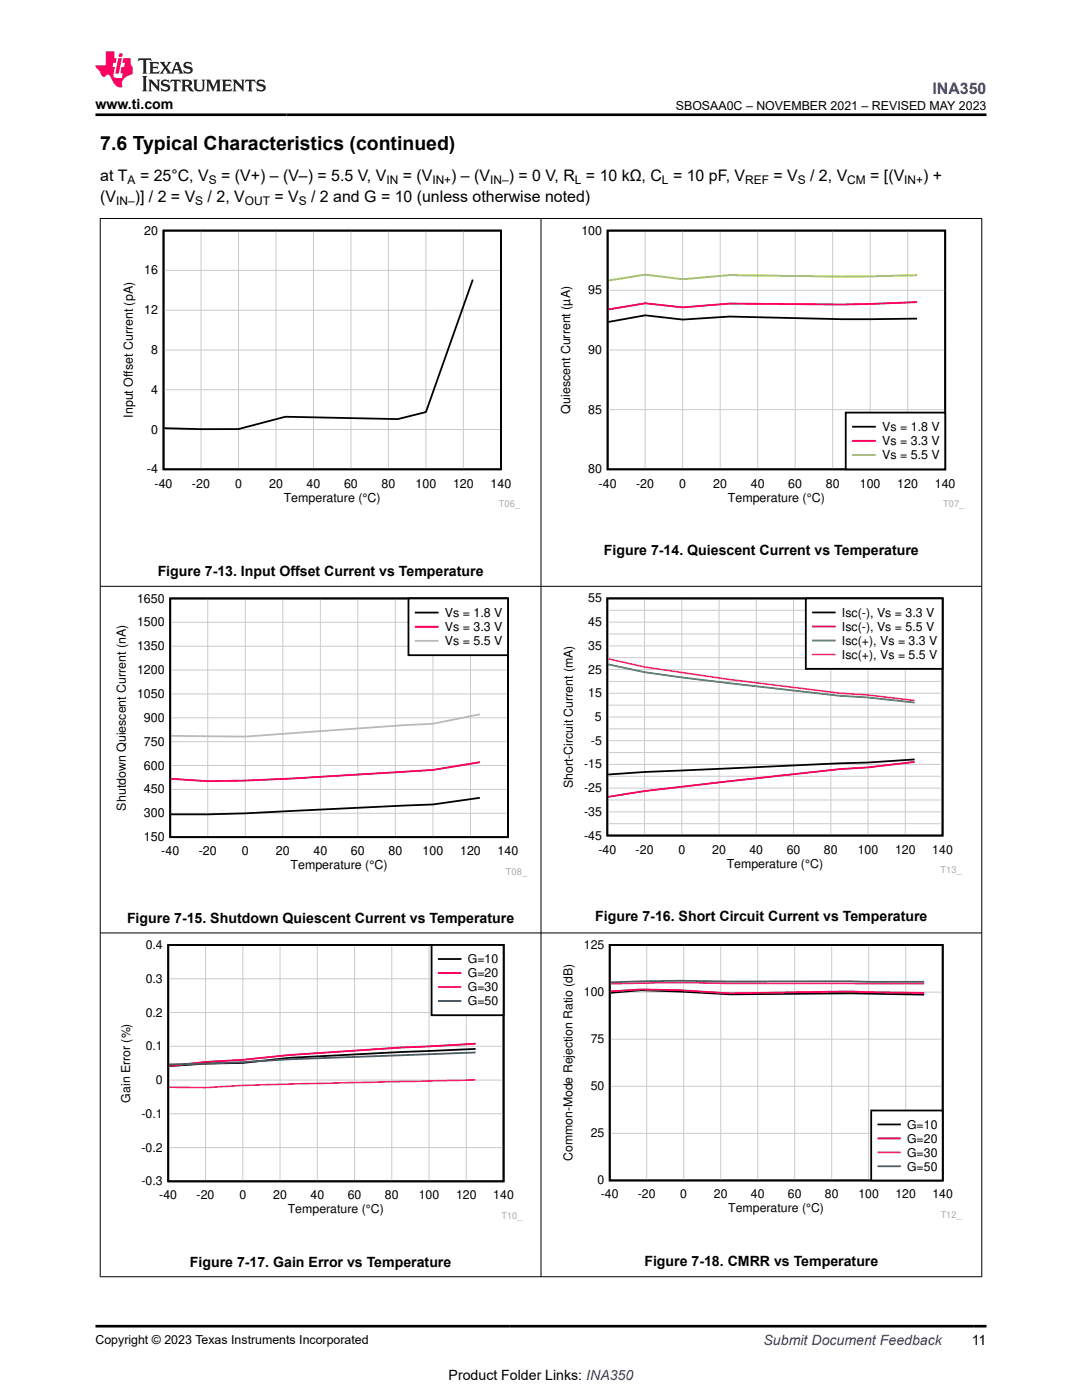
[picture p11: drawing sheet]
<svg xmlns="http://www.w3.org/2000/svg" width="216mm" height="279mm" viewBox="0 0 216 279" stroke-linecap="round" stroke-linejoin="round" font-family="sans-serif">
<defs><g id="words">
<text font-size="3.9" x="20" y="29.9">7.6 Typical Characteristics (continued)</text>
<text font-size="3.2" fill="#00f" x="186.1" y="18.7">INA350</text>
<g font-size="3.2">
<text x="20" y="36.1">at T</text>
<text x="20" y="40.3">(V</text>
<text x="26.9" y="40.3">)] / 2 = V</text>
<text x="27.9" y="36.1">= 25°C, V</text>
<text x="41.4" y="40.3">/ 2, V</text>
<text x="44.1" y="36.1">= (V+) – (V–) = 5.5 V, V</text>
<text x="54.8" y="40.3">= V</text>
<text x="62.1" y="40.3">/ 2 and G = 10 (unless otherwise noted)</text>
<text x="80.4" y="36.1">= (V</text>
<text x="90" y="36.1">) – (V</text>
<text x="101.5" y="36.1">) = 0 V, R = 10 kΩ, C = 10 pF, V</text>
<text x="154.3" y="36.1">= V</text>
<text x="161.7" y="36.1">/ 2, V</text>
<text x="173.6" y="36.1">= [(V</text>
<text x="184.2" y="36.1">) +</text>
</g>
<g font-size="2.8">
<text x="19" y="21.8">www.ti.com</text>
<text x="120.5" y="110.8">Figure 7-14. Quiescent Current vs Temperature</text>
<text x="31.5" y="115">Figure 7-13. Input Offset Current vs Temperature</text>
<text x="25.3" y="184.2">Figure 7-15. Shutdown Quiescent Current vs Temperature</text>
<text x="118.8" y="183.8">Figure 7-16. Short Circuit Current vs Temperature</text>
<text x="37.9" y="252.8">Figure 7-17. Gain Error vs Temperature</text>
<text x="128.6" y="252.6">Figure 7-18. CMRR vs Temperature</text>
<text x="193.9" y="268.5">11</text>
<text x="89.5" y="275.3">Product Folder Links: INA350</text>
</g>
<text font-size="2.8" fill="#00f" x="152.4" y="268.5">Submit Document Feedback</text>
<g font-size="2.5">
<text x="134.9" y="21.9">SBOSAA0C – NOVEMBER 2021 – REVISED MAY 2023</text>
<text x="28.8" y="46.8">20</text>
<text x="116" y="46.8">100</text>
<text x="28.8" y="54.8">16</text>
<text x="117.4" y="58.7">95</text>
<text x="28.8" y="62.7">12</text>
<text x="30.2" y="70.7">8</text>
<text x="117.4" y="70.7">90</text>
<text x="26.5" y="83.4" transform="rotate(-90 26.5 83.4)">Input Offset Current (pA)</text>
<text x="30.2" y="78.6">4</text>
<text x="113.7" y="82.5" transform="rotate(-90 113.7 82.5)">Quiescent Current (µA)</text>
<text x="117.4" y="82.6">85</text>
<text x="30.2" y="86.5">0</text>
<text x="176" y="86">Vs = 1.8 V</text>
<text x="176" y="88.9">Vs = 3.3 V</text>
<text x="29.3" y="94.5">-4</text>
<text x="117.4" y="94.5">80</text>
<text x="176" y="91.7">Vs = 5.5 V</text>
<text x="30.8" y="97.3">-40</text>
<text x="38.3" y="97.3">-20</text>
<text x="46.9" y="97.3">0</text>
<text x="53.7" y="97.3">20</text>
<text x="56.6" y="100.1">Temperature (°C)</text>
<text x="61.2" y="97.3">40</text>
<text x="68.6" y="97.3">60</text>
<text x="76.1" y="97.3">80</text>
<text x="82.9" y="97.3">100</text>
<text x="90.4" y="97.3">120</text>
<text x="97.9" y="97.3">140</text>
<text x="119.5" y="97.3">-40</text>
<text x="126.9" y="97.3">-20</text>
<text x="135.5" y="97.3">0</text>
<text x="142.3" y="97.3">20</text>
<text x="145.2" y="100.1">Temperature (°C)</text>
<text x="149.8" y="97.3">40</text>
<text x="157.3" y="97.3">60</text>
<text x="164.8" y="97.3">80</text>
<text x="171.6" y="97.3">100</text>
<text x="179" y="97.3">120</text>
<text x="186.5" y="97.3">140</text>
<text x="27.3" y="125">1500</text>
<text x="27.3" y="120.2">1650</text>
<text x="88.8" y="123.1">Vs = 1.8 V</text>
<text x="88.8" y="125.9">Vs = 3.3 V</text>
<text x="117.4" y="125">45</text>
<text x="117.4" y="120.2">55</text>
<text x="168" y="123.1">Isc(-), Vs = 3.3 V</text>
<text x="168" y="125.9">Isc(-), Vs = 5.5 V</text>
<text x="27.3" y="129.8">1350</text>
<text x="88.8" y="128.8">Vs = 5.5 V</text>
<text x="117.4" y="129.7">35</text>
<text x="168" y="128.7">Isc(+), Vs = 3.3 V</text>
<text x="168" y="131.5">Isc(+), Vs = 5.5 V</text>
<text x="27.3" y="134.5">1200</text>
<text x="117.4" y="134.4">25</text>
<text x="27.3" y="139.3">1050</text>
<text x="117.4" y="139.2">15</text>
<text x="118.7" y="143.9">5</text>
<text x="28.7" y="148.8">750</text>
<text x="28.7" y="144.1">900</text>
<text x="117.9" y="148.6">-5</text>
<text x="28.7" y="153.6">600</text>
<text x="116.5" y="153.4">-15</text>
<text x="25.1" y="161.8" transform="rotate(-90 25.1 161.8)">Shutdown Quiescent Current (nA)</text>
<text x="28.7" y="158.3">450</text>
<text x="114.3" y="157.3" transform="rotate(-90 114.3 157.3)">Short-Circuit Current (mA)</text>
<text x="116.5" y="158.1">-25</text>
<text x="28.7" y="167.9">150</text>
<text x="28.7" y="163.1">300</text>
<text x="116.5" y="162.8">-35</text>
<text x="116.5" y="167.6">-45</text>
<text x="32.2" y="170.7">-40</text>
<text x="39.7" y="170.7">-20</text>
<text x="48.3" y="170.7">0</text>
<text x="55.1" y="170.7">20</text>
<text x="58" y="173.5">Temperature (°C)</text>
<text x="62.5" y="170.7">40</text>
<text x="70" y="170.7">60</text>
<text x="77.5" y="170.7">80</text>
<text x="84.3" y="170.7">100</text>
<text x="91.8" y="170.7">120</text>
<text x="99.3" y="170.7">140</text>
<text x="119.4" y="170.4">-40</text>
<text x="126.8" y="170.4">-20</text>
<text x="135.4" y="170.4">0</text>
<text x="142.1" y="170.4">20</text>
<text x="145" y="173.2">Temperature (°C)</text>
<text x="149.5" y="170.4">40</text>
<text x="157" y="170.4">60</text>
<text x="164.4" y="170.4">80</text>
<text x="171.2" y="170.4">100</text>
<text x="178.6" y="170.4">120</text>
<text x="186" y="170.4">140</text>
<text x="29.1" y="189.4">0.4</text>
<text x="29.1" y="196.1">0.3</text>
<text x="93.3" y="192.3">G=10</text>
<text x="93.3" y="195">G=20</text>
<text x="93.3" y="197.8">G=30</text>
<text x="29.1" y="202.9">0.2</text>
<text x="93.3" y="200.6">G=50</text>
<text x="29.1" y="209.6">0.1</text>
<text x="26" y="220" transform="rotate(-90 26 220)">Gain Error (%)</text>
<text x="31.1" y="216.4">0</text>
<text x="28.2" y="223.1">-0.1</text>
<text x="28.2" y="229.8">-0.2</text>
<text x="28.2" y="236.6">-0.3</text>
<text x="31.8" y="239.4">-40</text>
<text x="39.2" y="239.4">-20</text>
<text x="47.8" y="239.4">0</text>
<text x="54.5" y="239.4">20</text>
<text x="62" y="239.4">40</text>
<text x="69.4" y="239.4">60</text>
<text x="76.8" y="239.4">80</text>
<text x="83.6" y="239.4">100</text>
<text x="91" y="239.4">120</text>
<text x="98.4" y="239.4">140</text>
<text x="57.4" y="242.1">Temperature (°C)</text>
<text x="19" y="268.2">Copyright © 2023 Texas Instruments Incorporated</text>
</g>
<g font-size="2.4">
<text x="23.2" y="40.9">IN–</text>
<text x="25.5" y="36.7">A</text>
<text x="39" y="40.9">S</text>
<text x="41.7" y="36.7">S</text>
<text x="48.9" y="40.9">OUT</text>
<text x="59.6" y="40.9">S</text>
<text x="77.1" y="36.7">IN</text>
<text x="86.3" y="36.7">IN+</text>
<text x="97.8" y="36.7">IN–</text>
<text x="114.7" y="36.7">L</text>
<text x="132.1" y="36.7">L</text>
<text x="148.7" y="36.7">REF</text>
<text x="159.2" y="36.7">S</text>
<text x="169.1" y="36.7">CM</text>
<text x="180.4" y="36.7">IN+</text>
<text x="116.5" y="189.4">125</text>
<text x="116.5" y="198.8">100</text>
<text x="117.9" y="208.2">75</text>
<text x="117.9" y="217.6">50</text>
<text x="117.9" y="227">25</text>
<text x="181" y="225.3">G=10</text>
<text x="114.3" y="231.7" transform="rotate(-90 114.3 231.7)">Common-Mode Rejection Ratio (dB)</text>
<text x="181" y="228.1">G=20</text>
<text x="181" y="230.8">G=30</text>
<text x="181" y="233.6">G=50</text>
<text x="119.2" y="236.4">0</text>
<text x="119.9" y="239.2">-40</text>
<text x="127.3" y="239.2">-20</text>
<text x="135.7" y="239.2">0</text>
<text x="142.5" y="239.2">20</text>
<text x="149.8" y="239.2">40</text>
<text x="157.2" y="239.2">60</text>
<text x="164.6" y="239.2">80</text>
<text x="171.3" y="239.2">100</text>
<text x="178.7" y="239.2">120</text>
<text x="186.1" y="239.2">140</text>
<text x="145.3" y="242">Temperature (°C)</text>
</g>
<g font-size="1.9" fill="#a8a8a8">
<text x="99.5" y="101.2">T06_</text>
<text x="188.2" y="101.2">T07_</text>
<text x="101" y="174.6">T08_</text>
</g>
<g font-size="1.8" fill="#a8a8a8">
<text x="187.7" y="174.2">T13_</text>
<text x="100.1" y="243.2">T10_</text>
<text x="187.7" y="243">T12_</text>
</g>
</g></defs>
<path d="M32.6 46h67.3v47.7h-67.3zM94.3 55.8l-9.3 26.4-5.6 1.4-22.5-.4-9.3 2.4h-7.5l-7.3-.1" fill="none" stroke="#000" stroke-width=".36"/>
<g fill="none" stroke="#cbcbcb" stroke-width=".2">
<path d="M32.6 54h67.4M40.1 46v47.7M47.6 46v47.7M55.1 46v47.7M62.6 46v47.7M70 46v47.7M77.5 46v47.7M85 46v47.7M92.5 46v47.7M32.6 77.8h67.4M32.6 69.9h67.4M32.6 61.9h67.4"/>
<path d="M32.6 85.7h67.4"/>
</g>
<path d="M111.4 45h81.1v56.5h-81.1z" fill-rule="evenodd" fill="#fff"/>
<path d="M121.2 46h67.4v47.7h-67.4zM183 63.6l-15 .1-22.4-.5-9.4 .6-7.5-.9-7.3 1.3" fill="none" stroke="#000" stroke-width=".36"/>
<path d="M121.2 57.9h67.4M128.7 46v47.7M136.2 46v47.7M143.7 46v47.7M151.2 46v47.7M158.7 46v47.7M166.1 46v47.7M173.6 46v47.7M181.1 46v47.7M121.2 69.9h67.4M121.2 81.8h67.4" fill="none" stroke="#cbcbcb" stroke-width=".2"/>
<path d="M183 60.3l-15 .5-22.4-.2-9.4 .7-7.5-.8-7.3 1.2" fill="none" stroke="#f00" stroke-width=".36"/>
<path d="M183 54.9l-15 .3-22.4-.3-9.4 .8-7.5-.9-7.3 1.2" fill="none" stroke="#98cc00" stroke-width=".36"/>
<path d="M168.8 82.3h19.8v11.4h-19.8z" fill-rule="evenodd" fill="#fff"/>
<path d="M168.8 82.3h19.8v11.4h-19.8zM170.2 85.2h4.4" fill="none" stroke="#000" stroke-width=".36"/>
<path d="M170.2 88h4.4" fill="none" stroke="#f00" stroke-width=".36"/>
<path d="M170.2 90.8h4.4" fill="none" stroke="#98cc00" stroke-width=".36"/>
<path d="M22.7 118.4h82.6v56.5h-82.6z" fill-rule="evenodd" fill="#fff"/>
<path d="M34 119.4h67.4v47.7h-67.4zM95.7 159.2l-9.3 1.3-37.5 1.8-14.8 .2" fill="none" stroke="#000" stroke-width=".36"/>
<g fill="none" stroke="#cbcbcb" stroke-width=".2">
<path d="M41.5 119.4v47.7M48.9 119.4v47.7M56.4 119.4v47.7M63.9 119.4v47.7M71.4 119.4v47.7M78.9 119.4v47.7M86.4 119.4v47.7M93.9 119.4v47.7M34 138.5h67.4M34 133.7h67.4M34 129h67.4M34 124.2h67.4"/>
<path d="M34 157.5h67.4M34 152.8h67.4M34 148h67.4M34 143.3h67.4M34 162.3h67.4"/>
</g>
<path d="M95.7 152.1l-9.3 1.6a772 772 0 0 1-44.9 2.2l-7.4-.5" fill="none" stroke="#f00" stroke-width=".36"/>
<path d="M95.7 142.6l-9.3 1.8-5.6 .3-31.9 2.3-14.8-.2" fill="none" stroke="#b8b8b8" stroke-width=".36"/>
<path d="M81.5 119.4h19.9v11.4h-19.9z" fill-rule="evenodd" fill="#fff"/>
<path d="M81.5 119.4h19.9v11.4h-19.9zM83 122.3h4.3" fill="none" stroke="#000" stroke-width=".36"/>
<path d="M83 125.1h4.3" fill="none" stroke="#f00" stroke-width=".36"/>
<path d="M83 127.9h4.3" fill="none" stroke="#b8b8b8" stroke-width=".36"/>
<path d="M111.9 118.4h80.1v56.2h-80.1z" fill-rule="evenodd" fill="#fff"/>
<path d="M121.2 119.4h66.9v47.4h-66.9zM182.5 151.6l-9.3 .6-44.6 1.9-7.2 .5" fill="none" stroke="#000" stroke-width=".36"/>
<g fill="none" stroke="#cbcbcb" stroke-width=".2">
<path d="M128.6 119.4v47.4M136 119.4v47.4M143.5 119.4v47.4M150.9 119.4v47.4M158.3 119.4v47.4M165.8 119.4v47.4M173.2 119.4v47.4M180.6 119.4v47.4M121.2 138.4h66.9M121.2 136h66.9M121.2 133.6h66.9M121.2 131.3h66.9"/>
<path d="M121.2 128.9h66.9M121.2 126.5h66.9M121.2 124.2h66.9M121.2 121.8h66.9M121.2 159.7h66.9M121.2 157.3h66.9M121.2 154.9h66.9M121.2 152.6h66.9M121.2 150.2h66.9M121.2 147.8h66.9M121.2 145.5h66.9M121.2 143.1h66.9"/>
<path d="M121.2 140.7h66.9M121.2 164.4h66.9M121.2 162h66.9"/>
</g>
<path d="M182.5 152.1l-9.3 1-5.6 .4-22.3 2.4-16.7 2-7.2 1.1" fill="none" stroke="#f00" stroke-width=".36"/>
<path d="M121.4 132.6l7.2 1.6 7.4 1 31.6 3.7 5.6 .3 9.3 1" fill="none" stroke="#329865" stroke-width=".36"/>
<path d="M121.4 131.5l7.2 1.6 16.7 2.5 22.3 2.7 5.6 .4 9.3 1.1" fill="none" stroke="#f0f" stroke-width=".36"/>
<path d="M160.8 119.4h27.3v14.1h-27.3z" fill-rule="evenodd" fill="#fff"/>
<path d="M160.8 119.4h27.3v14.1h-27.3zM162.2 122.2h4.4" fill="none" stroke="#000" stroke-width=".36"/>
<path d="M162.2 125h4.4" fill="none" stroke="#f00" stroke-width=".36"/>
<path d="M162.2 127.8h4.4" fill="none" stroke="#329865" stroke-width=".36"/>
<path d="M162.2 130.6h4.4" fill="none" stroke="#f0f" stroke-width=".36"/>
<path d="M23.6 187.6h80.8v55.9h-80.8z" fill-rule="evenodd" fill="#fff"/>
<path d="M33.6 188.6h66.9v47.2h-66.9zM94.9 209.3l-37.2 1.8-9.3 1-7.4 .2-7.3 .5" fill="none" stroke="#000" stroke-width=".36"/>
<g fill="none" stroke="#cbcbcb" stroke-width=".2">
<path d="M33.6 195.3h66.9M41 188.6v47.2M48.4 188.6v47.2M55.9 188.6v47.2M63.3 188.6v47.2M70.7 188.6v47.2M78.2 188.6v47.2M85.6 188.6v47.2M93 188.6v47.2M33.6 215.6h66.9M33.6 208.8h66.9M33.6 202.1h66.9"/>
<path d="M33.6 229h66.9M33.6 222.3h66.9"/>
</g>
<path d="M94.9 208.3l-14.9 .8-22.3 1.5-9.3 .9-7.4 .4-7.3 .8" fill="none" stroke="#f00" stroke-width=".36"/>
<path d="M94.9 215.5l-9.3 .2a1070.7 1070.7 0 0 0-44.6 1.4l-7.3-.1" fill="none" stroke="#f0f" stroke-width=".36"/>
<path d="M94.9 210l-9.3 .4a1303.5 1303.5 0 0 0-44.6 1.9l-7.3 .1" fill="none" stroke="#295c75" stroke-width=".36"/>
<path d="M86.1 188.6h14.4v14h-14.4z" fill-rule="evenodd" fill="#fff"/>
<path d="M86.1 188.6h14.4v14h-14.4zM87.6 191.4h4.3" fill="none" stroke="#000" stroke-width=".36"/>
<path d="M87.6 194.2h4.3" fill="none" stroke="#f00" stroke-width=".36"/>
<path d="M87.6 197h4.3" fill="none" stroke="#f0f" stroke-width=".36"/>
<path d="M87.6 199.8h4.3" fill="none" stroke="#295c75" stroke-width=".36"/>
<path d="M111.9 187.6h80.1v55.7h-80.1z" fill-rule="evenodd" fill="#fff"/>
<path d="M121.7 188.6h66.4v47h-66.4zM121.8 198.1l6.1-.5 17.8 .8 23.9-.2 14.8 .3" fill="none" stroke="#000" stroke-width=".35"/>
<path d="M121.7 198h66.4M129 188.6v47M136.4 188.6v47M143.8 188.6v47M151.2 188.6v47M158.6 188.6v47M166 188.6v47M173.3 188.6v47M180.7 188.6v47M121.7 216.8h66.4M121.7 207.4h66.4M121.7 226.2h66.4" fill="none" stroke="#cbcbcb" stroke-width=".2"/>
<path d="M121.8 197.9l6.1-.4 7.8 .1 10 .7 23.9-.4 14.8 .3" fill="none" stroke="#f00" stroke-width=".35"/>
<path d="M184.4 196.3h-38.7l-10-.2-13.9 .3" fill="none" stroke="#f0f" stroke-width=".35"/>
<path d="M184.4 195.9h-38.7l-10-.2-13.9 .3" fill="none" stroke="#295c75" stroke-width=".35"/>
<path d="M173.8 221.6h14.3v14h-14.3z" fill-rule="evenodd" fill="#fff"/>
<path d="M173.8 221.6h14.3v14h-14.3zM175.3 224.4h4.3" fill="none" stroke="#000" stroke-width=".35"/>
<path d="M175.3 227.2h4.3" fill="none" stroke="#f00" stroke-width=".35"/>
<path d="M175.3 230h4.3" fill="none" stroke="#f0f" stroke-width=".35"/>
<path d="M175.3 232.8h4.3" fill="none" stroke="#295c75" stroke-width=".35"/>
<path d="M19.9 43.6h176.1M20 43.5v211.4M107.9 43.5v211.4M195.9 43.5v211.4M19.9 117h176.1M19.9 186.2h176.1M19.9 254.8h176.1" fill="none" stroke="#000" stroke-width=".2"/>
<path d="M27.7 11.6l-.2 .6 .5-.2h.6v.1v2.2l-.2 .4h1l-.2-.4v-2.2v-.1h.5l.5 .2-.1-.6zM29.8 12.4l.2 .3v1.6l-.2 .4h1.9l.1-.6a1.08 1.08 0 0 1-1.3 .2v-.7h.6l.4 .2v-.7l-.4 .2h-.6v-.5l.2-.2a1 1 0 0 1 1 .3l-.1-.5zM31.8 12.4l1 1.1-1 1.2h.9l-.2-.2 .4-.8 .5 .8-.2 .2h1.6l-.2-.2 .1-.5h1l.1 .5-.1 .2h.9l-.2-.4-.8-1.9h-.5l-1 2.1-.8-1.1 .9-1h-.8l.2 .2-.5 .6-.3-.6 .1-.2zM35.2 12.8l.4 1h-.8zM36.8 12.5a.65 .65 0 0 0-.2 .7 .65 .65 0 0 0 .6 .5l.7 .1 .1 .3a.79 .79 0 0 1-.7 .4 .79 .79 0 0 1-.7-.5l.1 .7 .2-.1a.93 .93 0 0 0 1.1 0 .93 .93 0 0 0 .4-.9 1.46 1.46 0 0 0-1.2-.6l-.1-.3a1.09 1.09 0 0 1 1.2 .2l-.2-.6-.1 .1-.6-.2zM28.4 15.2l.2 .4v2.2l-.2 .4h1l-.2-.4v-2.2l.2-.4zM29.6 15.9l.2 .4v1.5l-.2 .4h.8l-.3-.4v-1.3l1.7 1.8v-2l.2-.4h-.8l.2 .2 .1 1.1-1.2-1.3zM32.3 16a.65 .65 0 0 0-.2 .8 .65 .65 0 0 0 .7 .4l.6 .2 .1 .2a.79 .79 0 0 1-.7 .4 .79 .79 0 0 1-.7-.5l.1 .7 .2-.1a.93 .93 0 0 0 1.1 .1 .93 .93 0 0 0 .4-1 1.46 1.46 0 0 0-1.2-.5l-.1-.4a1.09 1.09 0 0 1 1.2 .2l-.2-.6-.1 .1-.6-.1zM34.1 15.9l-.1 .6a.63 .63 0 0 1 .7-.3l.1 1.6-.3 .4h1l-.2-.4v-1.6a.66 .66 0 0 1 .8 .3l-.1-.6zM36.2 15.9l.2 .4v1.5l-.2 .4h.9l-.2-.2v-.7h.5l.1 .2a.79 .79 0 0 0 1.2 .6l-1-.9a.61 .61 0 0 0 .6-.6 .61 .61 0 0 0-.5-.7zM36.9 16.2h.2a.47 .47 0 0 1 .5 .1 .47 .47 0 0 1 .1 .5l-.2 .1-.6 .1zM38.5 15.9l.2 .2a2.27 2.27 0 0 0 .4 2 1.04 1.04 0 0 0 1.7-.7v-1.3l.2-.2h-.8l.2 .4v1.1a.6 .6 0 0 1-.6 .6 .6 .6 0 0 1-.6-.6v-1.1l.3-.4zM41.1 15.9l.2 .4v1.5l-.2 .4h.7l-.2-.4v-1.4l.9 1.9 .8-1.9v1.4l-.2 .4h1l-.3-.4v-1.5l.3-.4h-.8l-.7 1.5-.7-1.5zM44.3 15.9l.2 .4v1.5l-.2 .4h1.9l.1-.6a1.09 1.09 0 0 1-1.3 .2v-.7h.6l.4 .2v-.6l-.4 .2h-.6v-.6l.2-.1a1.01 1.01 0 0 1 1 .3l-.1-.6zM46.4 15.9l.3 .4v1.5l-.3 .4h.8l-.2-.4v-1.3l1.6 1.8v-2l.2-.4h-.7l.2 .2v1.1l-1.2-1.3zM49 15.9l-.1 .6a.63 .63 0 0 1 .8-.3v1.6l-.3 .4h1l-.2-.4v-1.6a.66 .66 0 0 1 .8 .3l-.1-.6zM51.4 16a.65 .65 0 0 0-.2 .8 .65 .65 0 0 0 .6 .4l.6 .2 .2 .2a.79 .79 0 0 1-.8 .4 .79 .79 0 0 1-.6-.5l.1 .7 .2-.1a.93 .93 0 0 0 1 .1 .93 .93 0 0 0 .5-1 1.46 1.46 0 0 0-1.3-.5l-.1-.4a1.09 1.09 0 0 1 1.3 .2l-.2-.6-.2 .1-.5-.1z" fill="#231f20"/>
<path d="M21.1 10.3v2.7h-2.1l.1 .4 .9 1a.95 .95 0 0 0 .9 .9 .59 .59 0 0 1 .6-.4 .59 .59 0 0 1 .5 .3l.4 .8a1.59 1.59 0 0 0 2.1 1.4 1.61 1.61 0 0 1 1-2.3l1-.3-.1-1.5a1.59 1.59 0 0 1-.4-1.7h-1.4l-.2 .9h.5l-.1 .9h-.5l-.2 .9v.3l.4 .1-.2 .9h-.6a.73 .73 0 0 1-1.1-.7l.3-1.5h-.5l.2-.9h.5l.2-.9h-.5v-1.3zM23.6 11.6l-.6 3.1h.7l.6-3.1zM23.8 10.7l-.1 .6h.7l.1-.6z" fill="#ed1c24"/>
<path d="M19 22.9h177.8M19 264.7h177.8" fill="none" stroke="#000" stroke-width=".53"/>
<use href="#words"/>
</svg>
